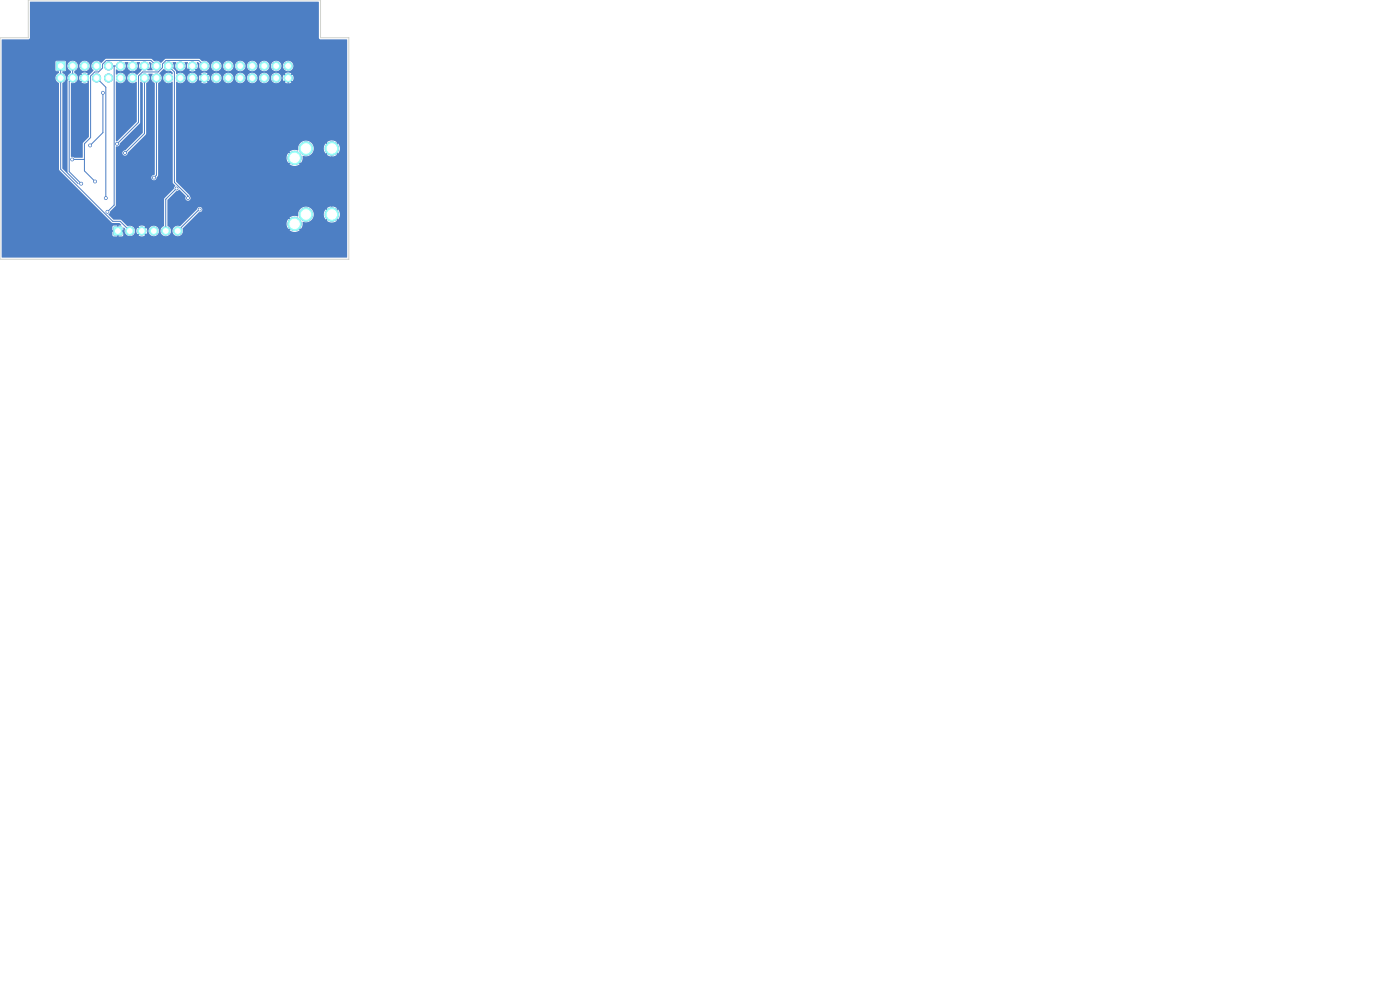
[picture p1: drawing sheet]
<svg xmlns="http://www.w3.org/2000/svg" width="297mm" height="210mm" viewBox="0 0 297 210" stroke-linecap="round" stroke-linejoin="round" font-family="sans-serif">
<g fill="#4d7fc4" stroke="#4d7fc4" stroke-width=".21">
<path d="M24.1 48.2h1.7v1.7h-1.7z"/>
<path d="M12 13.2h1.7v1.7h-1.7z"/>
<circle cx="70.4" cy="31.5" r="1.4"/>
<circle cx="62.5" cy="33.5" r="1.4"/>
<circle cx="64.9" cy="31.5" r="1.4"/>
<circle cx="70.4" cy="45.5" r="1.4"/>
<circle cx="62.5" cy="47.5" r="1.4"/>
<circle cx="64.9" cy="45.5" r="1.4"/>
<circle cx="27.5" cy="49" r=".85"/>
<circle cx="30.1" cy="49" r=".85"/>
<circle cx="32.6" cy="49" r=".85"/>
<circle cx="35.2" cy="49" r=".85"/>
<circle cx="37.7" cy="49" r=".85"/>
<circle cx="12.9" cy="16.5" r=".85"/>
<circle cx="15.4" cy="14" r=".85"/>
<circle cx="15.4" cy="16.5" r=".85"/>
<circle cx="17.9" cy="14" r=".85"/>
<circle cx="17.9" cy="16.5" r=".85"/>
<circle cx="20.5" cy="14" r=".85"/>
<circle cx="20.5" cy="16.5" r=".85"/>
<circle cx="23" cy="14" r=".85"/>
<circle cx="23" cy="16.5" r=".85"/>
<circle cx="25.6" cy="14" r=".85"/>
<circle cx="25.6" cy="16.5" r=".85"/>
<circle cx="28.1" cy="14" r=".85"/>
<circle cx="28.1" cy="16.5" r=".85"/>
<circle cx="30.6" cy="14" r=".85"/>
<circle cx="30.6" cy="16.5" r=".85"/>
<circle cx="33.2" cy="14" r=".85"/>
<circle cx="33.2" cy="16.5" r=".85"/>
<circle cx="35.7" cy="14" r=".85"/>
<circle cx="35.7" cy="16.5" r=".85"/>
<circle cx="38.3" cy="14" r=".85"/>
<circle cx="38.3" cy="16.5" r=".85"/>
<circle cx="40.8" cy="14" r=".85"/>
<circle cx="40.8" cy="16.5" r=".85"/>
<circle cx="43.3" cy="14" r=".85"/>
<circle cx="43.3" cy="16.5" r=".85"/>
<circle cx="45.9" cy="14" r=".85"/>
<circle cx="45.9" cy="16.5" r=".85"/>
<circle cx="48.4" cy="14" r=".85"/>
<circle cx="48.4" cy="16.5" r=".85"/>
<circle cx="51" cy="14" r=".85"/>
<circle cx="51" cy="16.5" r=".85"/>
<circle cx="53.5" cy="14" r=".85"/>
<circle cx="53.5" cy="16.5" r=".85"/>
<circle cx="56" cy="14" r=".85"/>
<circle cx="56" cy="16.5" r=".85"/>
<circle cx="58.6" cy="14" r=".85"/>
<circle cx="58.6" cy="16.5" r=".85"/>
<circle cx="61.1" cy="14" r=".85"/>
<circle cx="61.1" cy="16.5" r=".85"/>
<circle cx="17.2" cy="39" r=".3"/>
<circle cx="22.8" cy="44.9" r=".3"/>
<circle cx="37.5" cy="40" r=".3"/>
<circle cx="42.4" cy="44.5" r=".3"/>
<circle cx="22.4" cy="42" r=".3"/>
<circle cx="21.8" cy="19.7" r=".3"/>
<circle cx="19.1" cy="30.8" r=".3"/>
<circle cx="24.8" cy="30.5" r=".3"/>
<circle cx="39.9" cy="42" r=".3"/>
<circle cx="32.7" cy="37.7" r=".3"/>
<circle cx="26.5" cy="32.5" r=".3"/>
<circle cx="15.3" cy="33.8" r=".3"/>
<circle cx="20.2" cy="38.5" r=".3"/>
</g>
<g fill="none" stroke="#4d7fc4" stroke-width=".21">
<path d="M12.9 14v21.9l11 11.1h1.6l2 2M15.4 14v2.5l-.7 .8v19.1l2.5 2.6M20.5 16.5l1.9 2v23.5M21.8 19.7v8.4l-2.7 2.7M23 14h2.6M24.2 14v29.5l-1.4 1.4M30.6 16.5v11.8l-4.1 4.2M33.2 14l-1.2-1.2h-9.4l-.8 .8v.8l-.9 .9h-.8l-.9 .8v13.1l-1.3 1.3v5.8l2.3 2.2M33.2 16.5v20.7l-.5 .5M35.7 14l1.3 1.3v23.4l2.9 2.9v.4M40.8 14l2.6 2.5M43.4 14l-1.2-1.2h-7l-.7 .8v.8l-.9 .9h-3.4l-.8 .8v9.9l-4.6 4.5"/>
<path d="M61.1 16.5v15.6l1.4 1.4M15.3 33.8h2.6M37.5 40l-2.3 2.3v6.7M70.4 31.5v14M25 49h1.2v.3l.8 .9h1.9l1.2-1.2M42.4 44.5l-4.7 4.5"/>
</g>
<g fill="#4d7fc4">
<path d="M24.6 14.7a1.17 1.17 0 0 0 1.7 .1 1.17 1.17 0 0 0 .1-1.6h.8a1.14 1.14 0 0 0 .1 1.6 1.14 1.14 0 0 0 1.6 0 1.14 1.14 0 0 0 .1-1.6h.6l.1 .1a1.14 1.14 0 0 0 0 1.4l.5-.5 .2 .3-1.3 1.4a1.18 1.18 0 0 0-1.4-.4 1.18 1.18 0 0 0-.7 1.3 1.18 1.18 0 0 0 2 .5v8.5l-4.1 4.1-.2 .1-.1-.1v-12.7a1.14 1.14 0 0 0 1.7 .2 1.14 1.14 0 0 0 0-1.7 1.14 1.14 0 0 0-1.7 .1z"/>
<path d="M31.6 13.2h.3l.3 .4a1.41 1.41 0 0 0 .2 1.3h-1l-.5-.4 .2-.3 .5 .5a1.37 1.37 0 0 0 0-1.5z"/>
<path d="M6.4 .4h61.2l.1 7.8 .3 .2h5.6v46.2h-73.2v-41.5h11.4v1.8l.7 .2v.4a1.16 1.16 0 0 0-.7 1.1 1.16 1.16 0 0 0 .7 1.1v18.3l11.2 11.2 1.6 .1 .4 .4v.1l-.5 .1v.6h-.4v-.6l-.9 .1-.1 .8h.7v.4h-.6l.1 .9 .8 .1v-.7h.4v.7l.8-.1 .1-.9h-.6v-.4h.6l.1-.5 .3 .2a1.11 1.11 0 0 0 .8 1.6 1.11 1.11 0 0 0 1.3-1.2h.3l.3 .8 .4-.5 .3 .3-.4 .5a1.14 1.14 0 0 0 1.3-.1l-.5-.4 .2-.3 .5 .5 .2-.8h.3v.2a1.1 1.1 0 0 0 1.7 .8 1.1 1.1 0 0 0 0-1.8 1.1 1.1 0 0 0-1.7 .8h-.3l-.2-.6-.5 .5-.2-.3 .4-.5a1.14 1.14 0 0 0-1.3 .1l.5 .4-.3 .3-.4-.5-.3 .6h-.3a1.19 1.19 0 0 0-1.6-.9l-1.3-1.3-1.6-.1-1.1-1.1 .4-.6 1.2-1.4v-12.4l.1-.1a.59 .59 0 0 0 .7-.6l4.3-4.3v-8.7l.2-.1 .4 .4v10.4l-3.8 3.8a.57 .57 0 0 0-.5 .6 .57 .57 0 0 0 .6 .5 .57 .57 0 0 0 .5-.6l3.9-4v-10.8a1.19 1.19 0 0 0 .4-1.9l1-.1a1.31 1.31 0 0 0 .4 2.1v19.3a.72 .72 0 0 0-.5 1.1 .58 .58 0 0 0 .7 .1 .58 .58 0 0 0 .2-.6l.3-.4 .1-19.6a1.18 1.18 0 0 0 .2-2.1l.9-.9a1.54 1.54 0 0 0 1.6 .4l.3 .4v.4a1.14 1.14 0 0 0-1.6-.1 1.14 1.14 0 0 0 0 1.7 1.14 1.14 0 0 0 1.6-.1v21.4l.6 .7-.3 .7-2.1 2v5.8a1.11 1.11 0 0 0-.7 1.4 1.11 1.11 0 0 0 1.2 .8 1.11 1.11 0 0 0 1-1.2h.3v.2a1.13 1.13 0 0 0 1.4 .9 1.13 1.13 0 0 0 .7-1.5l1.1-1.1h21l.1 .6 .3 .6 .5-.5 .2 .2-.5 .5 .2 .1a1.7 1.7 0 0 0 2-.1l-.5-.5 .2-.2 .5 .5 .4-.8v-.7a1.78 1.78 0 0 0 2.4-1.7h2.1l.1 .6 .3 .6 .5-.5 .2 .2-.5 .5a1.69 1.69 0 0 0 2.2 0l-.5-.5 .2-.2 .5 .5 .1-.2a1.7 1.7 0 0 0-.1-2l-.5 .5-.2-.2 .5-.5-.2-.1a1.7 1.7 0 0 0-2 .1l.5 .5-.2 .2-.5-.5-.4 1h-2.1a1.69 1.69 0 0 0-2-1.5 1.69 1.69 0 0 0-1.4 2h-.1a1.68 1.68 0 0 0-1.7 .3l.5 .5-.2 .2-.5-.5-.4 1h-21l2.4-2.4a.57 .57 0 0 0 .7-.4 .57 .57 0 0 0-.4-.7 .57 .57 0 0 0-.7 .5l-3.7 3.6a1.1 1.1 0 0 0-1.5 .9h-.3l-.3-.6-.5-.4v-5.5l1.9-1.8 .6-.4 1.4 1.4a.59 .59 0 0 0 .2 .9 .59 .59 0 0 0 .8-.2 .59 .59 0 0 0-.2-.8l-2.8-3v-5.1h23.4l.1 .6 .3 .6 .5-.5 .2 .2-.5 .5a1.69 1.69 0 0 0 2.2 0l-.5-.5 .2-.2 .5 .5 .4-.8v-.7a1.78 1.78 0 0 0 2.4-1.7h2.1l.1 .6 .3 .6 .5-.5 .2 .2-.5 .5a1.69 1.69 0 0 0 2.2 0l-.5-.5 .2-.2 .5 .5 .1-.2a1.7 1.7 0 0 0-.1-2l-.5 .5-.2-.2 .5-.5-.2-.1a1.7 1.7 0 0 0-2 .1l.5 .5-.2 .2-.5-.5-.4 1h-2.1a1.69 1.69 0 0 0-2-1.5 1.69 1.69 0 0 0-1.4 2h-.1a1.68 1.68 0 0 0-1.7 .3l.5 .5-.2 .2-.5-.5-.4 1h-23.4v-16.1a1.15 1.15 0 0 0 1.3 .3 1.15 1.15 0 0 0 .7-1.1h.3v.1a1.1 1.1 0 0 0 1.2 1 1.1 1.1 0 0 0 1-1.2h.3l.2 .8 .5-.5 .2 .3-.4 .5a1.14 1.14 0 0 0 1.3 0l-.4-.5 .2-.3 .5 .5 .2-.7h.3v.1a1.1 1.1 0 0 0 1.2 1 1.1 1.1 0 0 0 1-1.1h.3v.1a1.1 1.1 0 0 0 1.2 1 1.1 1.1 0 0 0 1-1.1h.4v.1a1.1 1.1 0 0 0 1.2 1 1.1 1.1 0 0 0 1-1.1h.3v.1a1.1 1.1 0 0 0 1.2 1 1.1 1.1 0 0 0 1-1.1h.3v.1a1.1 1.1 0 0 0 1.2 1 1.1 1.1 0 0 0 1.1-1.1h.3v.1a1.1 1.1 0 0 0 1.2 1 1.1 1.1 0 0 0 1-1.2h.3l.2 .8 .5-.5 .2 .3-.4 .5a1.14 1.14 0 0 0 1.3 0l-.5-.5 .3-.3 .5 .4a1.14 1.14 0 0 0 0-1.2l-.5 .4-.3-.2 .4-.5a1.14 1.14 0 0 0-1.2 0l.4 .5-.2 .2-.5-.4-.2 .5h-.3a1.1 1.1 0 0 0-1.1-1 1.1 1.1 0 0 0-1.1 1.1h-.3l-.1-.2a1.1 1.1 0 0 0-1.1-.9 1.1 1.1 0 0 0-1.1 1.1h-.3v-.2a1.1 1.1 0 0 0-1.2-.9 1.1 1.1 0 0 0-1 1.1h-.3l-.1-.2a1.1 1.1 0 0 0-1.1-.9 1.1 1.1 0 0 0-1 1.1h-.4v-.2a1.1 1.1 0 0 0-1.2-.9 1.1 1.1 0 0 0-1 1.1h-.3v-.2a1.1 1.1 0 0 0-1.2-.9 1.1 1.1 0 0 0-1 1.1h-.3l-.2-.6-.5 .4-.2-.2 .4-.5a1.14 1.14 0 0 0-1.3 0l.4 .5-.2 .2-.5-.4-.2 .5h-.3a1.1 1.1 0 0 0-1.1-1 1.1 1.1 0 0 0-1.1 1.1h-.3l-.1-.2a1.18 1.18 0 0 0-1.9-.5l-.1-.7-.6-.6 .1-.6-.2-.6 .8-.1a1.14 1.14 0 0 0 .1 1.6 1.14 1.14 0 0 0 1.6 0 1.14 1.14 0 0 0 0-1.6h.7v.2a1.14 1.14 0 0 0 .1 1.3l.5-.5 .2 .3-.4 .5a1.14 1.14 0 0 0 1.3-.1l-.5-.4 .3-.3 .5 .4a1.34 1.34 0 0 0-.1-1.3l.3-.1a.58 .58 0 0 1 .2 .9 1.1 1.1 0 0 0 1.2 1 1.1 1.1 0 0 0 1.1-1.2h.3v.2a1.1 1.1 0 0 0 1.2 1 1.1 1.1 0 0 0 1-1.2h.3v.2a1.1 1.1 0 0 0 1.2 1 1.1 1.1 0 0 0 1-1.2h.4v.2a1.1 1.1 0 0 0 1.2 1 1.1 1.1 0 0 0 1-1.2h.3v.2a1.1 1.1 0 0 0 1.2 1 1.1 1.1 0 0 0 1-1.2h.3v.2a1.1 1.1 0 0 0 1.2 1 1.1 1.1 0 0 0 1.1-1.2h.3v.2a1.1 1.1 0 0 0 1.2 1 1.1 1.1 0 0 0 1-1.2h.3v.2a1.1 1.1 0 0 0 1.7 .8 1.1 1.1 0 0 0 0-1.8 1.1 1.1 0 0 0-1.7 .8h-.3v-.2a1.1 1.1 0 0 0-1.2-.8 1.1 1.1 0 0 0-1 1h-.3l-.1-.2a1.1 1.1 0 0 0-1.1-.8 1.1 1.1 0 0 0-1.1 1h-.3v-.2a1.1 1.1 0 0 0-1.2-.8 1.1 1.1 0 0 0-1 1h-.3l-.1-.2a1.1 1.1 0 0 0-1.1-.8 1.1 1.1 0 0 0-1 1h-.4v-.2a1.1 1.1 0 0 0-1.2-.8 1.1 1.1 0 0 0-1 1h-.3v-.2a1.1 1.1 0 0 0-1.2-.8 1.1 1.1 0 0 0-1 1h-.3l-.1-.2a1.21 1.21 0 0 0-1.6-.7l-.6-.5h-7l-1 .8h-.2a1.31 1.31 0 0 0-1.4-.3l-.5-.5h-9.6l-1 .9a1.15 1.15 0 0 0-1.8-.2 1.15 1.15 0 0 0 .2 1.8l-1.5 1.3-.2-.2 .4-.5a1.14 1.14 0 0 0-1.3 0l.4 .5-.2 .2-.5-.4a1.14 1.14 0 0 0 0 1.3l.5-.5 .2 .3-.4 .5a1.14 1.14 0 0 0 1.3 0l-.4-.5 .2-.3 .5 .6v11.7l-1.3 1.4-.1 3.1h-1.7l-.8-.3 .1-15.5a1.18 1.18 0 0 0 1.4-1.4l-.3-.5-.4-.3v-.5a1.1 1.1 0 0 0 .7-1.1h.3v.2a1.1 1.1 0 0 0 1.7 .8 1.1 1.1 0 0 0 0-1.8 1.1 1.1 0 0 0-1.7 .8h-.3v-.2a1.12 1.12 0 0 0-1.9-.5 1.12 1.12 0 0 0 .5 1.9l-.1 .4a1.29 1.29 0 0 0-.6 1.6l-.1 19.4 2.3 2.4v.2l-3.4-3.4v-18.1a1.17 1.17 0 0 0 .8-1.1 1.17 1.17 0 0 0-.8-1.1l.1-.3 .7-.2v-1.8l-.2-.2h-1.8l-.2 .2h-11.4v-4.7h5.6l.3-.3z"/>
</g>
<g fill="#9afff8" stroke="#9afff8" stroke-width=".21">
<path d="M24.1 48.2h1.7v1.7h-1.7z"/>
<path d="M12 13.2h1.7v1.7h-1.7z"/>
<circle cx="70.4" cy="31.5" r="1.4"/>
<circle cx="62.5" cy="33.5" r="1.4"/>
<circle cx="64.9" cy="31.5" r="1.4"/>
<circle cx="70.4" cy="45.5" r="1.4"/>
<circle cx="62.5" cy="47.5" r="1.4"/>
<circle cx="64.9" cy="45.5" r="1.4"/>
<circle cx="27.5" cy="49" r=".85"/>
<circle cx="30.1" cy="49" r=".85"/>
<circle cx="32.6" cy="49" r=".85"/>
<circle cx="35.2" cy="49" r=".85"/>
<circle cx="37.7" cy="49" r=".85"/>
<circle cx="12.9" cy="16.5" r=".85"/>
<circle cx="15.4" cy="14" r=".85"/>
<circle cx="15.4" cy="16.5" r=".85"/>
<circle cx="17.9" cy="14" r=".85"/>
<circle cx="17.9" cy="16.5" r=".85"/>
<circle cx="20.5" cy="14" r=".85"/>
<circle cx="20.5" cy="16.5" r=".85"/>
<circle cx="23" cy="14" r=".85"/>
<circle cx="23" cy="16.5" r=".85"/>
<circle cx="25.6" cy="14" r=".85"/>
<circle cx="25.6" cy="16.5" r=".85"/>
<circle cx="28.1" cy="14" r=".85"/>
<circle cx="28.1" cy="16.5" r=".85"/>
<circle cx="30.6" cy="14" r=".85"/>
<circle cx="30.6" cy="16.5" r=".85"/>
<circle cx="33.2" cy="14" r=".85"/>
<circle cx="33.2" cy="16.5" r=".85"/>
<circle cx="35.7" cy="14" r=".85"/>
<circle cx="35.7" cy="16.5" r=".85"/>
<circle cx="38.3" cy="14" r=".85"/>
<circle cx="38.3" cy="16.5" r=".85"/>
<circle cx="40.8" cy="14" r=".85"/>
<circle cx="40.8" cy="16.5" r=".85"/>
<circle cx="43.3" cy="14" r=".85"/>
<circle cx="43.3" cy="16.5" r=".85"/>
<circle cx="45.9" cy="14" r=".85"/>
<circle cx="45.9" cy="16.5" r=".85"/>
<circle cx="48.4" cy="14" r=".85"/>
<circle cx="48.4" cy="16.5" r=".85"/>
<circle cx="51" cy="14" r=".85"/>
<circle cx="51" cy="16.5" r=".85"/>
<circle cx="53.5" cy="14" r=".85"/>
<circle cx="53.5" cy="16.5" r=".85"/>
<circle cx="56" cy="14" r=".85"/>
<circle cx="56" cy="16.5" r=".85"/>
<circle cx="58.6" cy="14" r=".85"/>
<circle cx="58.6" cy="16.5" r=".85"/>
<circle cx="61.1" cy="14" r=".85"/>
<circle cx="61.1" cy="16.5" r=".85"/>
</g>
<path d="M6 0h62v8h6v47h-74v-47h6z" fill="none" stroke="#d0d2cd" stroke-width=".21"/>
<g fill="#fff" stroke="#fff" stroke-width=".21">
<circle cx="17.2" cy="39" r=".15"/>
<circle cx="22.8" cy="44.9" r=".15"/>
<circle cx="37.5" cy="40" r=".15"/>
<circle cx="42.4" cy="44.4" r=".15"/>
<circle cx="22.4" cy="42" r=".15"/>
<circle cx="21.8" cy="19.7" r=".15"/>
<circle cx="19.1" cy="30.8" r=".15"/>
<circle cx="24.8" cy="30.5" r=".15"/>
<circle cx="39.9" cy="42" r=".15"/>
<circle cx="32.7" cy="37.7" r=".15"/>
<circle cx="26.5" cy="32.5" r=".15"/>
<circle cx="15.3" cy="33.8" r=".15"/>
<circle cx="20.2" cy="38.5" r=".15"/>
<circle cx="70.4" cy="31.5" r="1"/>
<circle cx="62.5" cy="33.5" r="1"/>
<circle cx="64.9" cy="31.5" r="1"/>
<circle cx="70.4" cy="45.5" r="1"/>
<circle cx="62.5" cy="47.5" r="1"/>
<circle cx="64.9" cy="45.5" r="1"/>
<circle cx="25" cy="49" r=".5"/>
<circle cx="27.5" cy="49" r=".5"/>
<circle cx="30.1" cy="49" r=".5"/>
<circle cx="32.6" cy="49" r=".5"/>
<circle cx="35.2" cy="49" r=".5"/>
<circle cx="37.7" cy="49" r=".5"/>
<circle cx="12.9" cy="14" r=".5"/>
<circle cx="12.9" cy="16.5" r=".5"/>
<circle cx="15.4" cy="14" r=".5"/>
<circle cx="15.4" cy="16.5" r=".5"/>
<circle cx="17.9" cy="14" r=".5"/>
<circle cx="17.9" cy="16.5" r=".5"/>
<circle cx="20.5" cy="14" r=".5"/>
<circle cx="20.5" cy="16.5" r=".5"/>
<circle cx="23" cy="14" r=".5"/>
<circle cx="23" cy="16.5" r=".5"/>
<circle cx="25.6" cy="14" r=".5"/>
<circle cx="25.6" cy="16.5" r=".5"/>
<circle cx="28.1" cy="14" r=".5"/>
<circle cx="28.1" cy="16.5" r=".5"/>
<circle cx="30.6" cy="14" r=".5"/>
<circle cx="30.6" cy="16.5" r=".5"/>
<circle cx="33.2" cy="14" r=".5"/>
<circle cx="33.2" cy="16.5" r=".5"/>
<circle cx="35.7" cy="14" r=".5"/>
<circle cx="35.7" cy="16.5" r=".5"/>
<circle cx="38.3" cy="14" r=".5"/>
<circle cx="38.3" cy="16.5" r=".5"/>
<circle cx="40.8" cy="14" r=".5"/>
<circle cx="40.8" cy="16.5" r=".5"/>
<circle cx="43.3" cy="14" r=".5"/>
<circle cx="43.3" cy="16.5" r=".5"/>
<circle cx="45.9" cy="14" r=".5"/>
<circle cx="45.9" cy="16.5" r=".5"/>
<circle cx="48.4" cy="14" r=".5"/>
<circle cx="48.4" cy="16.5" r=".5"/>
<circle cx="51" cy="14" r=".5"/>
<circle cx="51" cy="16.5" r=".5"/>
<circle cx="53.5" cy="14" r=".5"/>
<circle cx="53.5" cy="16.5" r=".5"/>
<circle cx="56" cy="14" r=".5"/>
<circle cx="56" cy="16.5" r=".5"/>
<circle cx="58.6" cy="14" r=".5"/>
<circle cx="58.6" cy="16.5" r=".5"/>
<circle cx="61.1" cy="14" r=".5"/>
<circle cx="61.1" cy="16.5" r=".5"/>
</g>
</svg>
